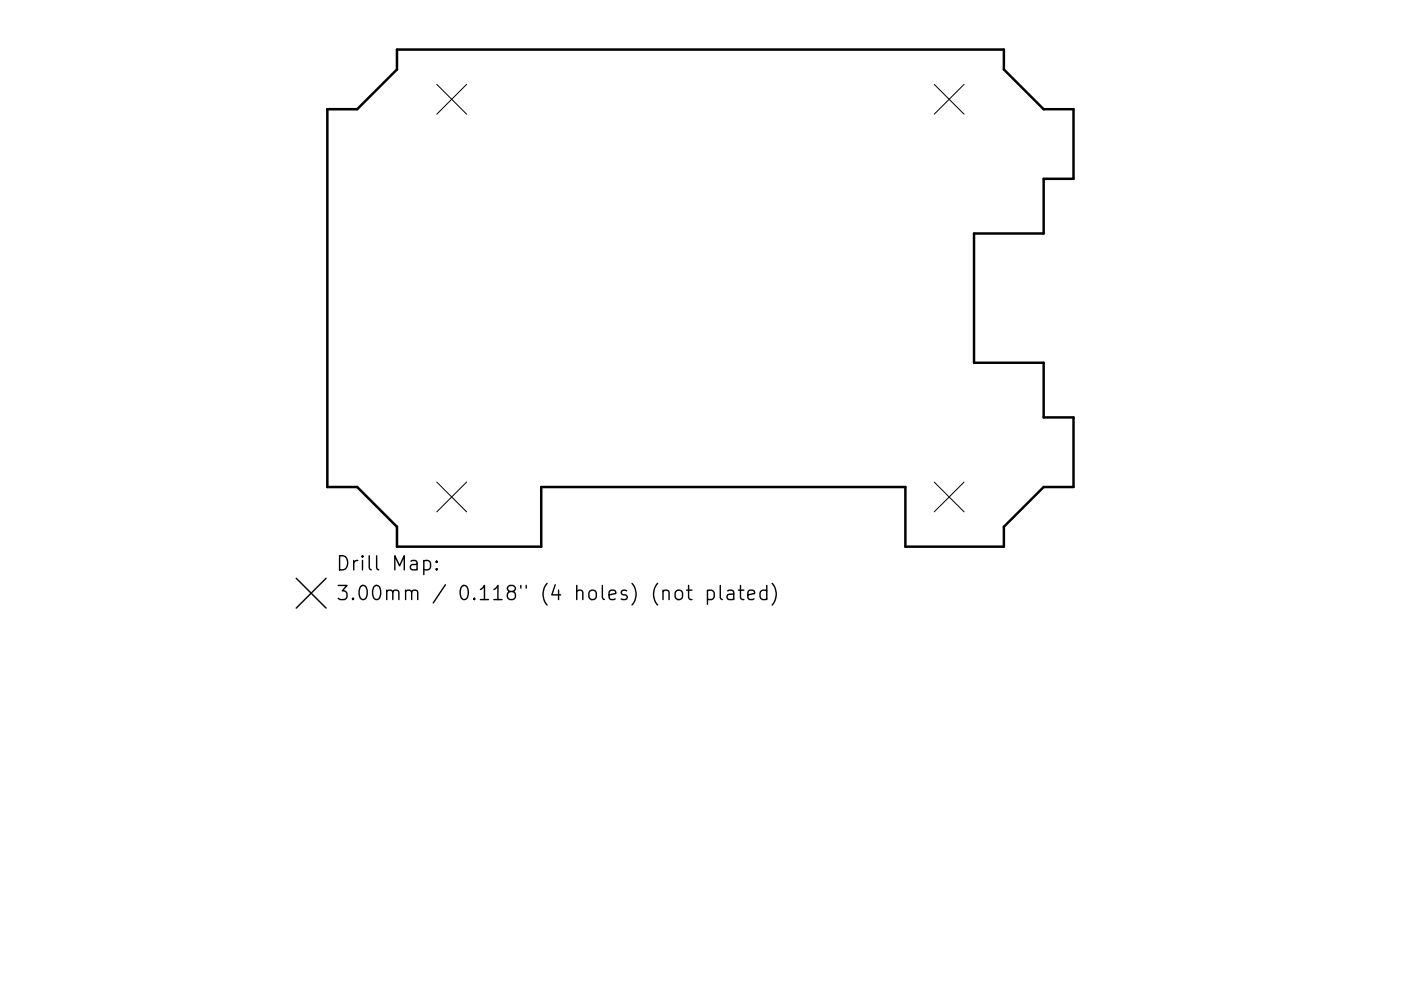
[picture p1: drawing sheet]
<svg xmlns="http://www.w3.org/2000/svg" width="297mm" height="210mm" viewBox="0 0 297 210" stroke-linecap="round" stroke-linejoin="round" font-family="sans-serif">
<defs><g id="words">
<g font-size="4.2">
<text x="71.1" y="121.1">Drill Map:</text>
<text x="71.1" y="127.4">3.00mm / 0.118&quot; (4 holes) (not plated)</text>
</g>
</g></defs>
<path d="M84.2 14.7l-8.5 8.5M212.8 10.5v4.2l8.5 8.5h6.3v14.7h-6.3v11.6h-14.8v27.5h14.8v11.6h6.3v14.7h-6.3l-8.5 8.5v4.2h-20.8v-12.7h-77.2v12.7h-30.6M75.7 103.3l8.5 8.5" fill="none" stroke="#000" stroke-width=".53"/>
<path d="M212.8 10.5h-128.6v4.2M75.7 23.2h-6.3v80.1h6.3M84.2 111.8v4.2" fill="none" stroke="#000" stroke-width=".54"/>
<path d="M92.6 17.9l6.3 6.3M98.9 17.9l-6.3 6.3M198.1 17.9l6.3 6.3M204.4 17.9l-6.3 6.3M92.6 102.3l6.3 6.3M98.9 102.3l-6.3 6.3M198.1 102.3l6.3 6.3M204.4 102.3l-6.3 6.3" fill="none" stroke="#000" stroke-width=".21"/>
<g fill="none" stroke="#000" stroke-width=".3">
<path d="M89.9 119.1l.8-.2 .6 .6v.8l-.3 .5-.3 .1-.8-.1M92.6 119.1l.1 .1-.1 .1-.2-.1 .2-.1v.2M62.8 122.7l6.3 6.3M69.1 122.7l-6.3 6.3M92.6 120.6l.1 .2-.1 .1-.2-.1 .2-.2v.3M143.3 125.5a.81 .81 0 0 1 .8-.3 .81 .81 0 0 1 .6 .6v.8a.81 .81 0 0 1-.8 .6 .81 .81 0 0 1-.8-.6v-.8zM145.6 125.2h1.1M146 124.2v2.6l.1 .3 .6 .1M150 125.4l.9-.2 .5 .6v.8l-.3 .5-.2 .1-.9-.1M150 125.2v3M152.7 124.2v2.6l.4 .4M154.3 125.4l.3-.2 .8 .2 .2 .2v1.6"/>
<path d="M155.6 125.9l-1 .2a.59 .59 0 0 0-.5 .5 .59 .59 0 0 0 .5 .6l1-.1M156.6 125.2h1.1M157 124.2v2.6l.1 .3 .6 .1M158.6 126.2l1.4-.3-.1-.5-.9-.2-.4 .4v1.2l.1 .3 .3 .1 .9-.1M162.6 125.4l-.9-.2-.6 .6v.8l.3 .5 .3 .1 .9-.1M162.6 124.2v3M163.7 123.8a3.4 3.4 0 0 1 0 4.6"/>
</g>
<use href="#words"/>
</svg>
